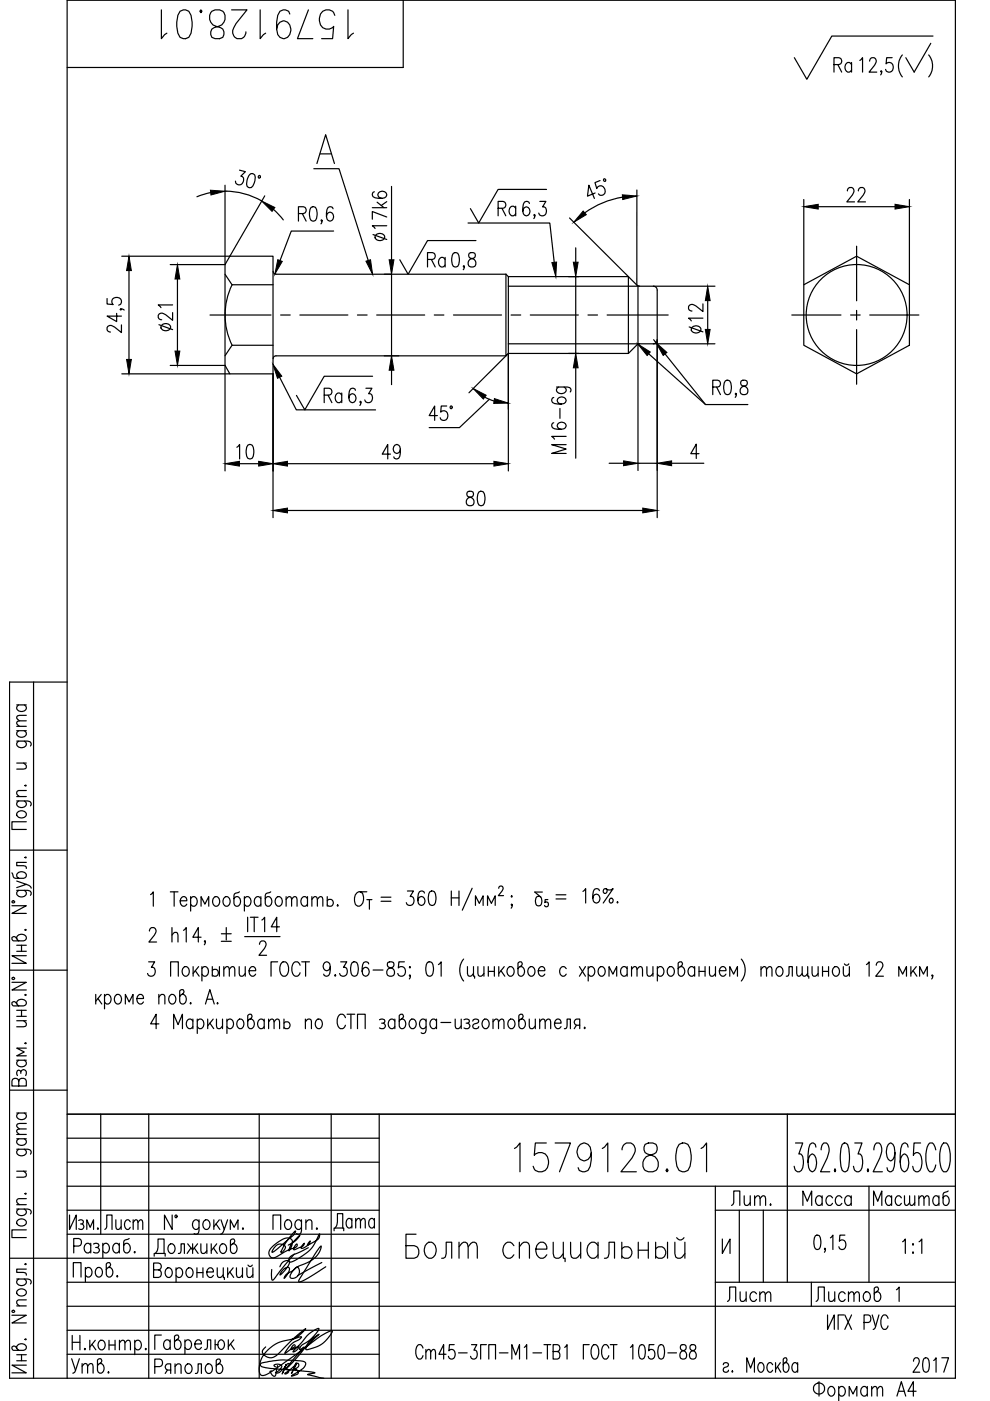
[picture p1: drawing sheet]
<svg xmlns="http://www.w3.org/2000/svg" width="210mm" height="297mm" viewBox="0 0 210 297" stroke-linecap="round" stroke-linejoin="round" font-family="sans-serif">
<defs><g id="words">
<g font-size="10.6">
<text x="32.8" y="9.5">1579128.01</text>
<text x="107.9" y="249.8">1579128.01</text>
</g>
<text font-size="10.1" x="84.7" y="268.8">Болт специальный</text>
<text font-size="8.4" x="189.4" y="17.6">( )</text>
<text font-size="7.1" x="69.5" y="262.1">Дата</text>
<g font-size="6.6">
<text x="175.7" y="16.6">Ra</text>
<text x="178.2" y="44.1">22</text>
<text x="82.9" y="52.2" transform="rotate(-90 82.9 52.2)">17k6</text>
<text x="89.3" y="57.9">Ra</text>
<text x="149.9" y="72" transform="rotate(-90 149.9 72)">12</text>
<text x="153.8" y="256.8">Лит.</text>
<text x="169" y="256.8">Масса</text>
<text x="184.1" y="256.8">Масштаб</text>
<text x="153.1" y="277.3">Лист</text>
<text x="171.8" y="277.3">Листов</text>
<text x="14.1" y="292.5">Утв.</text>
</g>
<g font-size="6.2">
<text x="104.4" y="46.9">Ra</text>
<text x="37.4" y="71.3" transform="rotate(-90 37.4 71.3)">21</text>
<text x="67.4" y="86.4">Ra</text>
<text x="49" y="98.4">10</text>
<text x="79.7" y="98.4">49</text>
<text x="97.7" y="108.3">80</text>
<text x="116.8" y="192.6">= 16%.</text>
<text x="21.2" y="261.8">Лист</text>
<text x="192.3" y="292.1">2017</text>
</g>
</g></defs>
<g fill="none" stroke="#000" stroke-width=".25">
<path d="M85.5 .1v14.2h-71.3M184.4 13l.2-.6 .7-.2a.95 .95 0 0 1 .1 1.6l-1.1 1.5h1.6M197.8 7.6h-21.4l-5.3 9.2-2.7-4.6M47.7 39.3v60.6M50.8 36.1l1.2 .3-.9 .9 .3 .1a.96 .96 0 0 1 0 1.5 .96 .96 0 0 1-1.4-.2l-.1-.3M53.1 36.8l.6 .1a1.47 1.47 0 0 1 .2 1.8l-.6 1.1-.6-.1a1.49 1.49 0 0 1-.2-1.8zM66.5 35.8h5.4l6.2 19.4M67.2 34.7l1.8-6.1 1.9 6.1M67.9 32.6h2.3M83 39.5v15.6M127.2 38.3l-1.1 .4 .4 1.3a.89 .89 0 0 1 1-.6 .89 .89 0 0 1 .8 .8 .84 .84 0 0 1-.3 1.1 .84 .84 0 0 1-1.1-.2M25.8 54.3h32.1v25"/>
<path d="M27.3 57.4v18.8M37.6 59.2v15.2M44.7 40.8l-2.9 .9M47.7 58.2l1.5 2.2M47.7 40.5a15.6 15.6 0 0 1 7.8 2.1M56.1 41.5l-8.4 14.6h-11.6M57.9 57.5a.61 .61 0 0 0 .6 .6h48.8M58 44.4l2.1 2.2M63.3 45.3h1a.74 .74 0 0 0 .6-.7 .74 .74 0 0 0-.6-.8h-1v3.1M64.1 45.3l.8 1.6M66 44l.5-.2a1.48 1.48 0 0 1 .7 1.8l-.3 1.1-.6 .2a1.49 1.49 0 0 1-.7-1.8zM68.3 46.7l-.1 .2-.1-.2 .1-.1a.64 .64 0 0 1-.1 .9"/>
<path d="M70.6 44.3a.65 .65 0 0 0-1-.3 2.85 2.85 0 0 0 0 2.7 .67 .67 0 0 0 1-.3 .87 .87 0 0 0 0-1 .87 .87 0 0 0-1-.3l-.4 .8M70.7 49h-8.9l-2.4 6.2M83 58.1v17.3M98.4 56.5l-.1 .1-.1-.1 .1-.2a.64 .64 0 0 1-.1 .9M99.2 47.3h17.4l.9 8.3M99.5 53.7a.69 .69 0 0 0 .2 1 .99 .99 0 0 1 1.2 .7 .99 .99 0 0 1-.6 1.2 .89 .89 0 0 1-1.1-.7 .89 .89 0 0 1 .8-1l.4-.2a.62 .62 0 0 0 .4-.6 .62 .62 0 0 0-.5-.5zM100.9 51h-10.3l-4.1 7.1-1.7-3M107.3 58.1v17.3l.5-.5M107.3 58.1l.5 .5M112.2 43.1l-.1-.3-.3-.1-.6 .1a2.85 2.85 0 0 0 0 2.8 .67 .67 0 0 0 1-.3 .87 .87 0 0 0 0-1 .87 .87 0 0 0-1-.3l-.4 .7M113.4 45.6l-.1 .2-.1-.2 .1-.1a.65 .65 0 0 1-.1 .8M114.5 42.7h1.2l-.7 1.2h.4a.96 .96 0 0 1 .4 1.4 .96 .96 0 0 1-1.5 .2l-.1-.3"/>
<path d="M115.9 40.2h-10.3l-4.1 7.1-1.8-3.1M120.5 58.6h2.2M120.8 46.2l14.2 14.2 .6 .3M122.1 52.5v3.1M122.1 58.6v16.3M126.2 40.9l-1.6 .7 .3-2.3 1.1 2.8M132 41.8a18.9 18.9 0 0 0-8 3.3M135 40.3v20.1M170.4 42.3v18.1M173.5 43.8h16.3M181.6 52.2v11.6M192.8 42.3v18.1"/>
<path d="M22.7 63.3v1.2l1.3 .1a.89 .89 0 0 1-.2-1.1 .89 .89 0 0 1 1.1-.4 .83 .83 0 0 1 .8 .7 .83 .83 0 0 1-.5 .9M24.7 66.4v1.8l-2-1.2h3M25.6 65.5l.1 .1-.1 .1-.1-.1a.64 .64 0 0 1 .8 .1M25.7 68.9v1.6l-1.4-1.2a.95 .95 0 0 0-1.6 .2l.1 .7 .6 .2M36.1 77.5h11.6l1 1.8h-22.9M44.5 66.8h13M48.7 79.3h9.2M49.2 60.4h8.7M49.2 60.4a14.5 14.5 0 0 0 0 12.8M57.9 73.2h-8.7l-1.5 2.2M57.9 79.3v30.5M57.9 76.1a.61 .61 0 0 1 .6-.7h48.8l-7.9 7.9"/>
<path d="M59.3 80l3.5 6.9h16.8M59.5 66.8h2M63.6 66.8h10.2M75.8 66.8h2M79 79.8h-10.3l-4.1 7.1-1.7-3.1M79.9 66.8h10.1M83 78.5v3.1M92.1 66.8h2M96.1 66.8h10.2M107.8 74.9v-16.3h25.4v16.3M107.8 60.7h43.8M107.8 72.9h43.8"/>
<path d="M107.8 74.9v25M108.4 66.8h2M112.4 66.8h10.2M120.5 74.9h2.2M122.1 78v19.2M124.7 66.8h2M128.7 66.8h13M135.3 60.6v39.2M135.6 72.9l-.6 .2-1.8 1.8h-25.4M137.5 75l12.1 10.8M138.5 60.7a.81 .81 0 0 1 .8 .8v48.3M138.6 72l.5 .7"/>
<path d="M139.3 72.1a.81 .81 0 0 1-.8 .8M141 75l8.6 10.8h9M167.9 66.8h10.4M170.4 60.4l11.2-6.1 11.2 6.1v12.8l-11.2 6.1-11.2-6.1zM180.3 66.8h2.1M181.6 65.8v2M181.6 69.9v11.6M184.4 66.8h10.4M60.9 98.3h43.8M76.5 85.2l-.1 .2-.1-.2 .1-.1a.65 .65 0 0 1-.1 .9M77.6 82.3h1.3l-.7 1.2h.3a.96 .96 0 0 1 .4 1.4 .96 .96 0 0 1-1.4 .2l-.2-.3M92.7 88.1h-1.7l1.2-2v3"/>
<path d="M94.7 86.1h-1.1l-.2 1.3a.89 .89 0 0 1 1.2-.2 .89 .89 0 0 1 .4 1.1 .84 .84 0 0 1-.7 .8 .84 .84 0 0 1-1-.5M102.8 84.2l2 .8M103.7 84.7l-6.3 6h-6.4M117.4 89.6l-.3 .1-.1 .4 .1 .6a2.85 2.85 0 0 0 2.8 0 .66 .66 0 0 0-.3-1.1 .87 .87 0 0 0-1.1 .1 .87 .87 0 0 0-.2 1l.7 .3M117.4 84.3l-.3 .1-.1 .3 .1 .6a2.85 2.85 0 0 0 2.8 0 .66 .66 0 0 0-.3-1 .87 .87 0 0 0-1.1 0 .87 .87 0 0 0-.2 1l.7 .4M118 82.1l2.8 .1 .3 .3-.2 .6M118.4 82.1a.68 .68 0 0 0-.4 .6 .68 .68 0 0 0 .4 .6 1.03 1.03 0 0 0 1.6-.8l-.4-.4M118.7 86.6v2.1M120 94.3h-3l3 .9-3 .9h3M120 92.5h-3l.6 .6M129.2 98.2h3M135.3 98.2h4"/>
<path d="M142.4 98.2h6.8M148.2 96.2h-1.7l1.1-2v3M151.1 82.1h1.1a.74 .74 0 0 0 .6-.8 .74 .74 0 0 0-.6-.7h-1.1v3.1M151.9 82.1l.8 1.6M153.8 80.8l.6-.2a1.49 1.49 0 0 1 .7 1.8l-.4 1.1-.6 .2a1.49 1.49 0 0 1-.7-1.8zM156.1 83.5l-.1 .2-.1-.2 .1-.1a.65 .65 0 0 1-.1 .9M157.2 80.8a.68 .68 0 0 0 .2 1 1.08 1.08 0 0 1 1 .5 1.08 1.08 0 0 1-.1 1.2 .9 .9 0 0 1-1.4-.3 .9 .9 0 0 1 .7-1.3l.5-.1a.62 .62 0 0 0 .4-.6 .62 .62 0 0 0-.5-.6zM60.9 108.2h75.4M3.5 157.1l2.8 .1 .3 .4-.1 .6M3.5 154.9h2.1M3.5 154h2.1M3.5 149.5h2.1"/>
<path d="M4 157.1l-.3 .3a.82 .82 0 0 0 .1 .9 .82 .82 0 0 0 .9 .2 .82 .82 0 0 0 .9-.9l-.5-.5M4 154.9l-.5 .5a1.02 1.02 0 0 0 1.1 .9 1.02 1.02 0 0 0 1-.9l-.5-.5M4 149.5a.68 .68 0 0 0-.5 .6 .68 .68 0 0 0 .5 .6 .93 .93 0 0 0 1.1 .1 .93 .93 0 0 0 .3-1.1l-.3-.2M5.6 152.8l-1.9 .1-.2 .5 .6 .6M5.6 151.7l-1.9 .1-.2 .4 .6 .6M7.1 144.6v147.6M14.2 144.6h-12.2v147.6h200.6v-292.1h-188.4v292.1M3.5 169.8l2.8 .1 .3 .4-.1 .6M3.5 168.9h2.1M3.5 161.8h2.1M3.7 172.3a1.08 1.08 0 0 1 1.1-.4 1.08 1.08 0 0 1 .8 .9 1.07 1.07 0 0 1-1.2 .6 1.07 1.07 0 0 1-.9-.9zM4 169.8l-.3 .2a.82 .82 0 0 0 .1 1 .82 .82 0 0 0 .9 .2 .82 .82 0 0 0 .9-.9l-.5-.5"/>
<path d="M5 161.8l.6 .6-.2 .5-1.9 .2M5.3 166.6l.1-.2 .2 .2-.2 .1zM5.6 174.2h-3.1v1.7h3.1M5.6 167.6l-1.9 .1-.2 .6 .6 .6M2 180.2h12.2M2.5 192h3.1l-3.1 1.7h3.1M2.5 185.1l.5 1 2 .1a.66 .66 0 0 0 .6-.6 .66 .66 0 0 0-.5-.7 1.02 1.02 0 0 0-1.6 .9l.5 .4M3.5 199a1.02 1.02 0 0 1 1.1-.9 1.02 1.02 0 0 1 1 .9l-.6 .5h-2.2l-.3-.4v-.3l.5-.2 .3 .1 .7 .8M3.5 188.8l2.8 .1 .3 .3-.1 .6M3.5 186.8l2.1 .7-2.1 .7M4 188.8l-.3 .2a.82 .82 0 0 0 .1 .9 .82 .82 0 0 0 .9 .3 .82 .82 0 0 0 .9-1l-.5-.4M5.3 197.2l.1-.2 .2 .2-.2 .1z"/>
<path d="M5.3 181.8l.1-.1 .2 .1-.2 .1zM5.6 187.5l.9 .5 .1 .3M5.6 182.8h-2.1v.7l1.9 .2 .2 .4M31.7 197.4l.2-.6 .7-.1a.95 .95 0 0 1 .1 1.6l-1.1 1.4h1.6M31.9 189.7l.6-.6v3M36.1 189.1h1.6M36.5 198.3l.5-.6 .6 .1 .1 1.9M36.5 196.7v3M36.9 189.1v3M38.2 191h1.4a.68 .68 0 0 0-.4-.9 .68 .68 0 0 0-.9 .4 1.02 1.02 0 0 0 .8 1.6l.5-.4M38.9 197.2l.6-.5v3M40.4 190.5a.68 .68 0 0 1 .7-.4 .68 .68 0 0 1 .6 .4 1.02 1.02 0 0 1-.8 1.6l-.5-.4"/>
<path d="M40.4 190.1v3.1M42.6 198.7h-1.7l1.1-2v3M42.6 192.1v-2l.8 1.6 .9-1.6v2M43.6 199.6l-.2 .1-.1-.1 .1-.2a.65 .65 0 0 1-.1 .9M45.4 190.3l.2-.2a1.02 1.02 0 0 1 1 1 1.02 1.02 0 0 1-1 1 1.2 1.2 0 0 1-.2-1.8zM46.9 198h2.1M46.9 199.6h2.1M47.6 190.3a.65 .65 0 0 1 1.1 .2 1.02 1.02 0 0 1-.8 1.6 1.19 1.19 0 0 1-.3-1.8zM48 196.7v2.6M50.8 189.1l-1.1 .4-.1 2.1a.66 .66 0 0 0 .6 .6 .66 .66 0 0 0 .7-.5 1.02 1.02 0 0 0-.8-1.6l-.5 .4M51.8 190.5a.68 .68 0 0 1 .7-.4 .68 .68 0 0 1 .6 .4 1.02 1.02 0 0 1-.8 1.6l-.5-.4M51.8 190.1v3.1"/>
<path d="M51.9 198.6h7.5M52.5 194.5v3M53.1 194.5h1.6M53.9 194.5v3M55.3 190.5a.68 .68 0 0 0-.6-.4 .68 .68 0 0 0-.7 .4 .93 .93 0 0 0 0 1.2 .93 .93 0 0 0 1.1 .3l.2-.3M55.3 190.1v2M55.5 195.1l.6-.6v3M57.4 189.1l-1 .4-.2 2.1a.66 .66 0 0 0 .6 .6 .66 .66 0 0 0 .7-.5 1.02 1.02 0 0 0-.8-1.6l-.5 .4M58.7 190.3a.65 .65 0 0 1 1 .2 1.02 1.02 0 0 1-.8 1.6 1.19 1.19 0 0 1-.2-1.8zM59.3 196.5h-1.8l1.2-2v3M60.7 190.7l.5-.6 .5 .2 .1 1.8M60.7 190.1v2"/>
<path d="M61.8 190.7l.6-.6 .5 .2 .1 1.8M65.2 190.5a.68 .68 0 0 0-.6-.4 .68 .68 0 0 0-.7 .4 .93 .93 0 0 0 0 1.2 .93 .93 0 0 0 1.1 .3l.2-.3M65.2 190.1v2M66.1 190.7l.6-.6 .5 .2 .1 1.8M66.1 190.1v2M67.3 190.7l.6-.6 .4 .2 .2 1.8M69.4 191a.74 .74 0 0 1 1.2 0 .74 .74 0 0 1-.4 1.1h-.5l-.3-.2M69.4 190.1v2M71.6 191.9l.1 .1-.1 .1-.1-.1zM76.4 189.1a1.83 1.83 0 0 1-.2 3h-.3a1.83 1.83 0 0 1 .1-3h1.8M77.8 190.7h1.1M78.3 190.7v2.1"/>
<path d="M80.8 190.2h2.1M80.8 191.1h2.1M86.4 188.9h1.3l-.7 1.2h.3a.96 .96 0 0 1 .4 1.4 .96 .96 0 0 1-1.4 .2l-.2-.3M90 189.3l-.1-.2-.4-.2-.6 .2a2.85 2.85 0 0 0 0 2.7 .67 .67 0 0 0 1.1-.3 .87 .87 0 0 0 0-1 .87 .87 0 0 0-1.1-.3l-.3 .8M91.2 189.1l.5-.2a1.49 1.49 0 0 1 .7 1.8l-.3 1.1-.6 .2a1.49 1.49 0 0 1-.7-1.8zM95.7 188.9v3.1M95.7 190.4h1.6M97.3 188.9v3.1M100.1 188.3l-2.1 4.7M100.8 192v-2.1l.8 1.6 .8-1.6v2.1M103.4 192v-2.1l.8 1.6 .8-1.6v2.1M105.7 188.3l.4-.4 .4 .1 .2 .2-.3 .7-.7 1h1.1"/>
<path d="M108.5 189.9l.1 .2-.1 .1-.1-.1zM108.6 191.8l-.1 .2-.1-.2 .1-.1a.65 .65 0 0 1-.1 .8M113.8 190.1a.67 .67 0 0 1 1 .3 1.7 1.7 0 0 1-.2 1.6 .67 .67 0 0 1-1-.3 1.71 1.71 0 0 1 .2-1.6zM115 189.1h-1.6l1.3 1.1M2 205.7h12.2M2.5 208.3h3.1l-3.1 1.6h3.1M3.5 212.8a1.02 1.02 0 0 1 1.1-.9 1.02 1.02 0 0 1 1 .9l-.6 .5h-2.2l-.3-.4v-.3l.5-.3 .2 .2 .8 .8M3.5 200.4h2.1M3.5 201.7h2.1M3.5 216.4h2.1M3.5 214.2h2.1M3.5 215.5h2.1"/>
<path d="M4.6 200.4v1.3M4.6 214.2v1.3M5 216.4l.6 .6-.2 .6-1.9 .1M5.3 210.9l.1-.1 .2 .1-.2 .2zM5.6 202.6h-3.1l3.1 1.6h-3.1M20.3 210.8v2.1M20.8 211.7l.8 1.2M21.5 210.8l-1.2 1.5M22.2 211.3l.4-.5a1.02 1.02 0 0 1 1 1.1 1.02 1.02 0 0 1-1 1l-.4-.5M22.2 210.8v3.1M24.6 211a.82 .82 0 0 1 .9 .1 .82 .82 0 0 1 .3 .9 .82 .82 0 0 1-1 .9 1.19 1.19 0 0 1-.2-1.9zM26.6 212.9v-2.1l.8 1.6 .8-1.6v2.1"/>
<path d="M29 211.7h1.4a.68 .68 0 0 0-.4-.8 .68 .68 0 0 0-.9 .4 1.02 1.02 0 0 0 .9 1.6l.4-.5M31.5 203.9h1.3l-.7 1.2h.3a.96 .96 0 0 1 .4 1.4 .96 .96 0 0 1-1.4 .2l-.1-.3M33.7 211.4l.6-.6 .5 .2 .2 1.9M33.7 210.8v2.1M33.7 217.1h-1.8l1.2-2.1v3.1M36.1 211a.82 .82 0 0 1 1 .1 .82 .82 0 0 1 .2 .9 .82 .82 0 0 1-.9 .9 1.19 1.19 0 0 1-.3-1.9zM36.2 207v-3.1h1.6v3.1M36.8 218.1v-3.1l1 2.2 .9-2.2v3.1M38.6 210.8a1.02 1.02 0 0 1 .9 1.1 1.02 1.02 0 0 1-.9 1l-.5-.6v-2.2l.3-.3h.4l.2 .5-.1 .2-.8 .8M39 205.1a.82 .82 0 0 1 .9 .1 .82 .82 0 0 1 .2 .9 .83 .83 0 0 1-.9 .9 1.19 1.19 0 0 1-.2-1.9zM40.4 212.6l.1 .1-.1 .2-.1-.2zM40.9 216.5a.68 .68 0 0 0-.6-.5 .68 .68 0 0 0-.7 .5 1.02 1.02 0 0 0 .8 1.6l.5-.4"/>
<path d="M40.9 216.1v2M40.9 204.9v2.1M41.4 205.8l.8 1.2M41.8 216.5a.68 .68 0 0 1 .7-.5 .68 .68 0 0 1 .6 .5 1.02 1.02 0 0 1-.8 1.6l-.5-.4M41.8 216.1v3M42.1 204.9l-1.2 1.5M42.8 205.4l.5-.5a1.02 1.02 0 0 1 .9 1.1 1.02 1.02 0 0 1-.9 1l-.5-.5M42.8 204.9v3.1M43.6 212.9l.9-3.1 .9 3.1M43.9 211.9h1.2M44 216.1v2M44.5 216.9l.8 1.2"/>
<path d="M45 205.8a.75 .75 0 0 1 1.2 0 .75 .75 0 0 1-.4 1.2h-.4l-.4-.3M45 204.9v2.1M45.2 216.1l-1.2 1.4M45.9 216.1l.1 1.8 .6 .2 .6-.6M46.1 212.6l.1 .1-.1 .2-.1-.2zM46.5 204.9v2.1M47.2 216.1v2M47.5 205.5l.5-.6 .5 .2 .1 1.9M47.5 204.9v2.1M48.1 216.5a.68 .68 0 0 1 .7-.5 .68 .68 0 0 1 .6 .5 1.02 1.02 0 0 1-.8 1.6l-.5-.4M48.1 216.1v3M48.6 205.5l.6-.6 .5 .2 .1 1.9"/>
<path d="M50.6 216.2a.64 .64 0 0 1 1 .3 1.02 1.02 0 0 1-.8 1.6 1.2 1.2 0 0 1-.2-1.9zM50.7 204.9l.1 1.9 .6 .2 .6-.6M52 204.9v2.1M52.8 205.8h1.4a.68 .68 0 0 0-.4-.8 .68 .68 0 0 0-.9 .4 1.02 1.02 0 0 0 .8 1.6l.5-.5M53 216.1a1.02 1.02 0 0 1 .9 1 1.02 1.02 0 0 1-.9 1l-.5-.6v-2.2l.4-.3h.3l.3 .5-.2 .3-.8 .7M55 200.2l.3-.6 .7-.1a.96 .96 0 0 1 .1 1.6l-1.2 1.4h1.6M56 216.5a.68 .68 0 0 0-.6-.5 .68 .68 0 0 0-.7 .5 1.02 1.02 0 0 0 .9 1.6l.4-.4M56 216.1v2M56.9 216.6l.6-.5 .5 .1 .1 1.9M56.9 216.1v2M58.1 216.6l.6-.5 .5 .1 .1 1.9M58.9 203.9h-1.4v3.1"/>
<path d="M59.8 204.1l.2-.2a1.34 1.34 0 0 1 1.2 1.9 .95 .95 0 0 1-.4 1 .95 .95 0 0 1-1 0 2.17 2.17 0 0 1 0-2.7zM60.2 216.9a.75 .75 0 0 1 1.2 .1 .75 .75 0 0 1-.4 1.1h-.4l-.4-.3M60.2 216.1v2M63.6 204.6a.82 .82 0 0 0-.8-.7 .82 .82 0 0 0-.8 .7 1.93 1.93 0 0 0 .6 2.4 .87 .87 0 0 0 1-.8M64 203.9h1.6M64.7 216.6l.6-.5 .6 .1 .1 1.9M64.7 216.1v2M64.8 203.9v3.1M67.2 216.2a.64 .64 0 0 1 1 .3 1.02 1.02 0 0 1-.8 1.6 1.2 1.2 0 0 1-.2-1.9zM70 204.9a.82 .82 0 0 1-.8 .9 .97 .97 0 0 1-.7-1 .97 .97 0 0 1 .8-.9l.4 .2a2.59 2.59 0 0 1 0 2.7l-.6 .2-.4-.2-.1-.3M71.1 206.7l.1 .1-.1 .2-.1-.2zM72.2 203.9h1.3l-.7 1.2h.4a.96 .96 0 0 1 .4 1.4 .96 .96 0 0 1-1.5 .2l-.1-.3"/>
<path d="M73.2 215.8a.82 .82 0 0 0-.8-.8 .82 .82 0 0 0-.8 .8 1.93 1.93 0 0 0 .6 2.3 .87 .87 0 0 0 1-.7M73.6 215h1.6M74.4 215v3.1M74.7 204.1l.6-.2a1.48 1.48 0 0 1 .7 1.8l-.4 1.1-.6 .2a1.49 1.49 0 0 1-.7-1.8zM75.8 218.1v-3.1h1.6v3.1M78.2 204.4a.65 .65 0 0 0-1.1-.3 2.92 2.92 0 0 0 0 2.7 .67 .67 0 0 0 1.1-.3 .87 .87 0 0 0-.1-1 .87 .87 0 0 0-1-.3l-.3 .8M79.1 205.7h2.1M80.5 216.2a.74 .74 0 0 1 1.1 .3l-.3 .4h-.4M81.3 216.9a.6 .6 0 0 1 .4 .6 .6 .6 0 0 1-.4 .6l-.8-.2M82.2 204.1a.69 .69 0 0 0 .3 1 .99 .99 0 0 1 1.1 .7 .99 .99 0 0 1-.5 1.2 .89 .89 0 0 1-1.1-.7 .89 .89 0 0 1 .7-1.1l.5-.1a.62 .62 0 0 0 .3-.6 .62 .62 0 0 0-.4-.6zM83.7 216.5a.68 .68 0 0 0-.6-.5 .68 .68 0 0 0-.7 .5 1.02 1.02 0 0 0 .8 1.6l.5-.4M83.7 216.1v2"/>
<path d="M85.1 216.1a1.02 1.02 0 0 1 .9 1 1.02 1.02 0 0 1-.9 1l-.5-.6v-2.2l.4-.3h.3l.3 .5-.2 .3-.8 .7M85.7 203.9h-1.1l-.1 1.3a.89 .89 0 0 1 1.1-.1 .89 .89 0 0 1 .4 1 .83 .83 0 0 1-.7 .9 .83 .83 0 0 1-1-.6M86.9 204.9l.1 .2-.1 .1-.1-.1zM87 206.8l-.1 .2-.1-.2 .1-.1a.64 .64 0 0 1-.1 .9M87.1 216.2a.65 .65 0 0 1 1 .3 1.02 1.02 0 0 1-.8 1.6 1.2 1.2 0 0 1-.2-1.9zM90.3 216.5a.68 .68 0 0 0-.6-.5 .68 .68 0 0 0-.6 .5 1.02 1.02 0 0 0 .8 1.6l.4-.4M90.3 216.1l-.1 2.7-.3 .3-.6-.1M90.6 204.1l.6-.2a1.48 1.48 0 0 1 .7 1.8l-.3 1.1-.6 .2a1.49 1.49 0 0 1-.7-1.8zM92.6 216.5a.68 .68 0 0 0-.7-.5 .68 .68 0 0 0-.6 .5 1.02 1.02 0 0 0 .8 1.6l.5-.4M92.6 216.1v2M93 204.5l.5-.6v3.1M93.5 216.8h2.1"/>
<path d="M96.5 216.1l.1 1.8 .6 .2 .6-.6M97.8 216.1v2M98.3 203.3a3.7 3.7 0 0 0 0 4.7M98.4 216.2a.74 .74 0 0 1 1.1 .3l-.3 .4h-.4M99.1 204.9l.1 1.9 .6 .2 .6-.6M99.2 216.9a.6 .6 0 0 1 .5 .6 .6 .6 0 0 1-.5 .6l-.8-.2M100.2 216.5a.67 .67 0 0 1 .7-.5 .67 .67 0 0 1 .6 .5l-.3 .4-.6 .2a.56 .56 0 0 0-.2 .8 .72 .72 0 0 0 1.1-.2M100.4 204.9v2.1h.2v.4M101.3 204.9l.1 1.9 .6 .2 .6-.6M102.6 216.2a.65 .65 0 0 1 1 .3 1.02 1.02 0 0 1-.8 1.6 1.2 1.2 0 0 1-.2-1.9zM102.6 204.9v2.1M103.5 206h1.3"/>
<path d="M103.5 204.9v2.1M104.5 216.6l.6-.5 .5 .1 .1 1.9M104.5 216.1v2M104.8 204.9v2.1M105.7 216.6l.6-.5 .4 .1 .2 1.9M105.7 204.9v2.1M106.2 205.8l.8 1.2M106.9 204.9l-1.2 1.5M107.8 205.1a.82 .82 0 0 1 1 .1 .82 .82 0 0 1 .2 .9 .83 .83 0 0 1-.9 .9 1.19 1.19 0 0 1-.3-1.9zM108 216.2a.65 .65 0 0 1 1.1 .3 1.02 1.02 0 0 1-.8 1.6 1.2 1.2 0 0 1-.3-1.9zM110.3 204.9a1.02 1.02 0 0 1 .9 1.1 1.02 1.02 0 0 1-.9 1l-.5-.6v-2.2l.4-.3h.3l.2 .5-.1 .2-.8 .8M110.5 216.1a1.02 1.02 0 0 1 .9 1 1.02 1.02 0 0 1-.9 1l-.5-.6v-2.2l.4-.3h.3l.2 .5-.1 .3-.8 .7"/>
<path d="M112.2 216.1l.1 1.8 .6 .2 .6-.6M112.3 205.1a.82 .82 0 0 1 .9 .1 .82 .82 0 0 1 .2 .9 .83 .83 0 0 1-.9 .9 1.19 1.19 0 0 1-.2-1.9zM113.5 216.1v2M114.1 205.8h1.4a.68 .68 0 0 0-.4-.8 .68 .68 0 0 0-.9 .4 1.02 1.02 0 0 0 .9 1.6l.4-.5M114.4 216.6l.6-.5 .5 .1 .1 1.9M114.4 216.1v2M115.6 216.6l.6-.5 .4 .1 .2 1.9M117.6 216.9h1.4a.67 .67 0 0 0-.5-.8 .67 .67 0 0 0-.8 .4 1.02 1.02 0 0 0 .8 1.6l.5-.4M119.7 218.1l.4-.2 .1-1.8h.7v2M120.1 205.4a.68 .68 0 0 0-.7-.5 .68 .68 0 0 0-.6 .5 1.02 1.02 0 0 0 .8 1.6l.5-.5M122.2 217.4l-.4 .7M122.9 204.9l1.2 2.1"/>
<path d="M122.9 217.4l-.9-.2a.68 .68 0 0 1 .2-1.1h.7v2M124 217.8l.1 .1-.1 .2-.2-.2zM124.1 204.9l-1.2 2.1M124.7 205.4a.68 .68 0 0 1 .7-.5 .68 .68 0 0 1 .6 .5 1.02 1.02 0 0 1-.8 1.6l-.5-.5M124.7 204.9v3.1M127.1 205.1a.82 .82 0 0 1 1 .1 .82 .82 0 0 1 .2 .9 .83 .83 0 0 1-.9 .9 1.21 1.21 0 0 1-.3-1.9zM129.1 207v-2.1l.8 1.6 .9-1.6v2.1M133 205.4a.68 .68 0 0 0-.7-.5 .68 .68 0 0 0-.6 .5 .92 .92 0 0 0-.1 1.1 .92 .92 0 0 0 1.1 .3l.3-.3M133 204.9v2.1M133.9 205.5l.6-.6 .4 .2 .2 1.9M133.9 204.9v2.1M135.1 205.5l.5-.6 .5 .2 .1 1.9"/>
<path d="M137.2 204.9l.1 1.9 .6 .2 .5-.6M138.4 204.9v2.1M139.4 205.4a.68 .68 0 0 1 .6-.5 .68 .68 0 0 1 .7 .5 1.02 1.02 0 0 1-.9 1.6l-.4-.5M139.4 204.9v3.1M141.8 205.1a.82 .82 0 0 1 1 .1 .82 .82 0 0 1 .2 .9 .83 .83 0 0 1-1 .9 1.19 1.19 0 0 1-.2-1.9zM144.3 204.9a1.02 1.02 0 0 1 .9 1.1 1.02 1.02 0 0 1-.9 1l-.5-.6v-2.2l.3-.3h.4l.2 .5-.1 .2-.8 .8M147.3 205.4a.68 .68 0 0 0-.7-.5 .68 .68 0 0 0-.6 .5 .92 .92 0 0 0-.1 1.1 .92 .92 0 0 0 1.1 .3l.3-.3M147.3 204.9v2.1M148.2 206h1.3M148.2 204.9v2.1M149.5 204.9v2.1M150.4 204.9l.1 1.9 .6 .2 .6-.6"/>
<path d="M151.7 204.9v2.1M152.5 205.8h1.4a.68 .68 0 0 0-.4-.8 .68 .68 0 0 0-.9 .4 1.02 1.02 0 0 0 .8 1.6l.5-.5M154.7 207v-2.1l.8 1.6 .9-1.6v2.1M157.2 203.3a3.7 3.7 0 0 1 0 4.7M161.4 205.5l.5-.6 .5 .2 .1 1.9M161.4 204.9v2.1M162.5 205.5l.6-.6 .5 .2 .1 1.9M164.8 205.1a.82 .82 0 0 1 1 .1 .82 .82 0 0 1 .2 .9 .83 .83 0 0 1-.9 .9 1.19 1.19 0 0 1-.3-1.9zM166.7 207l.5-.2 .1-1.9h.7v2.1M168.9 204.9l.1 1.9 .5 .2 .6-.6M170.1 204.9l.1 1.9 .5 .2 .5-.6M171.2 204.9v2.1h.3v.4"/>
<path d="M172.2 204.9l.1 1.9 .6 .2 .6-.6M173.5 204.9v2.1M174.4 206h1.3M174.4 204.9v2.1M175.7 204.9v2.1M176.8 205.1l.3-.2a1.02 1.02 0 0 1 .9 1.1 1.02 1.02 0 0 1-.9 1 1.2 1.2 0 0 1-.3-1.9zM178.8 204.9l.1 1.9 .6 .2 .6-.6M179 204.4a.51 .51 0 0 0 .5 .3 .51 .51 0 0 0 .5-.3M180.1 204.9v2.1M183.7 204.5l.6-.6v3.1M185.8 204.6l.2-.5 .7-.2a.95 .95 0 0 1 .1 1.6l-1.1 1.5h1.6M190.6 207v-2.1l.8 1.6 .8-1.6v2.1"/>
<path d="M193.1 204.9v2.1M193.6 205.8l.8 1.2M194.3 204.9l-1.2 1.5M195 207v-2.1l.8 1.6 .8-1.6v2.1M197.8 206.8l-.1 .2-.2-.2 .2-.1a.64 .64 0 0 1-.2 .9M2 231.1h12.2M3.5 236h2.1M3.5 224.8h2.1M4 236a.68 .68 0 0 0-.5 .6 .68 .68 0 0 0 .5 .7 .93 .93 0 0 0 1.1 0 .93 .93 0 0 0 .3-1.1l-.3-.2M4 229.2a.74 .74 0 0 0-.7-.6 .74 .74 0 0 0-.8 .6v1.1h3.1v-1.1a.83 .83 0 0 0-.8-.6 .83 .83 0 0 0-.8 .6v1.1M4 224.8a.68 .68 0 0 0-.5 .6 .68 .68 0 0 0 .5 .7 .93 .93 0 0 0 1.1 0 .93 .93 0 0 0 .3-1.1l-.3-.2M4.4 227.2a.6 .6 0 0 1 .6-.4 .6 .6 0 0 1 .6 .4l-.2 .8"/>
<path d="M4.4 227.6l-.1-.6-.3-.1a.73 .73 0 0 0-.3 1.1M5.3 221.2l.1-.1 .2 .1-.2 .1zM5.6 239.4l-1.9 .1-.2 .4 .6 .6M5.6 238.2l-1.9 .1-.2 .5 .6 .6M5.6 222.2h-2.1l1.6 .8-1.6 .9h2.1M14.2 236.2h188.4M21.4 236.2v25.5M31.5 236.2v56M55 236.2v56M70.2 236.2v56M80.4 236.2v56M166.9 236.2v35.7"/>
<path d="M3.5 256.3l2.8 .2 .3 .3-.1 .6M3.5 243.7l2.8 .1 .3 .3-.1 .6M3.5 255.4h2.1M3.5 248.3h2.1M3.5 241.4h2.1M3.5 240.5h2.1M3.7 258.8a1.08 1.08 0 0 1 1.1-.3 1.08 1.08 0 0 1 .8 .9 1.07 1.07 0 0 1-1.2 .5 1.07 1.07 0 0 1-.9-.9zM4 256.3l-.5 .5a1.02 1.02 0 0 0 1.1 .9 1.02 1.02 0 0 0 1-.9l-.5-.5M4 243.7l-.3 .2a.82 .82 0 0 0 .1 .9 .82 .82 0 0 0 .9 .3 .82 .82 0 0 0 .9-1l-.5-.4M4 241.4a.68 .68 0 0 0-.5 .7 .68 .68 0 0 0 .5 .6 .93 .93 0 0 0 1.1 .1 .93 .93 0 0 0 .3-1.1l-.3-.3M5 248.3l.6 .6-.2 .6-1.9 .1M5.3 253.1l.1-.1 .2 .1-.2 .1z"/>
<path d="M5.6 254.1l-1.9 .2-.2 .5 .6 .6M14.2 251.5h188.4M14.2 256.6h66.2M14.2 241.3h66.2M14.2 246.4h66.2M14.7 257.6v3.1l1.5-3.1v3.1M16.7 258.8a.6 .6 0 0 1 1 .3l-.3 .4h-.3M17.4 259.5a.62 .62 0 0 1 .4 .6 .62 .62 0 0 1-.4 .6l-.7-.2M36.5 257.6v3.1l-1.6-3.1v3.1M42.2 259.1l-.5-.5a1.03 1.03 0 0 0-.9 1 1.03 1.03 0 0 0 .9 1.1l.5-.5M42.2 258.6l-.1 2.8-.4 .3-.5-.2M43.4 258.8a.65 .65 0 0 1 1 .3 1.03 1.03 0 0 1-.8 1.6 1.2 1.2 0 0 1-.2-1.9z"/>
<path d="M45.3 258.6v2.1M45.8 259.5l.8 1.2M46.5 258.6l-1.2 1.5M46.9 258.6l.7 2.1 .6-2.1M60.7 258.8a.65 .65 0 0 1 1 .3 1.03 1.03 0 0 1-.8 1.6 1.2 1.2 0 0 1-.2-1.9zM63.9 259.1l-.2-.3a.65 .65 0 0 0-1.1 .3 1.03 1.03 0 0 0 .9 1.6l.4-.5M63.9 258.6l-.1 2.8-.3 .3-.6-.2M64.9 259.2l.5-.6 .6 .2 .1 1.9M64.9 258.6v2.1M151.7 256.6h50.9M151.7 251.5v40.7M156.7 256.6v15.3"/>
<path d="M161.8 256.6v15.3M168.7 242.3h1.5l-.8 2.4h.4a3.2 3.2 0 0 1 .1 3.5l-.4 .2h-.4l-.4-.2-.3-.9M173 243.2l-.1-.6-.5-.3h-.2l-.5 .3a9 9 0 0 0 0 5.6l.6 .2a2.38 2.38 0 0 0 .7-2.9l-.3-.5-.5-.3-.5 .3-.4 1.4M174.1 243.8a1.72 1.72 0 0 1 .6-1.5h.5a2.04 2.04 0 0 1 .4 2.4l-1.6 3.7h1.9M177 247.9l.2 .3-.2 .2-.1-.2zM178.6 242.6l.4-.3h.3l.4 .3a9.2 9.2 0 0 1 0 5.6l-.4 .2-.7-.2a9.2 9.2 0 0 1 0-5.6zM181.2 242.3h1.6l-.9 2.4h.5a3.3 3.3 0 0 1 .1 3.5l-.4 .2h-.4l-.5-.2-.2-.9M184 247.9l.2 .3-.2 .2-.1-.2zM184.2 251.5v20.4M185.3 243.8a1.75 1.75 0 0 1 .5-1.5h.6a2.01 2.01 0 0 1 .4 2.4l-1.7 3.7h2M189.7 244.4l-.1 .8-.3 .6-.5 .3a2.4 2.4 0 0 1-.7-2.9l.3-.6 .4-.3 .5 .3a8.1 8.1 0 0 1 0 5.6l-.4 .2h-.3l-.4-.2-.1-.6M192.5 243.2l-.1-.6-.4-.3h-.3l-.4 .3a10.7 10.7 0 0 0-.3 5l.3 .6 .5 .2a2.38 2.38 0 0 0 .7-2.9l-.2-.5-.6-.3-.4 .3-.3 .5-.1 .9"/>
<path d="M195.2 242.3h-1.4l-.1 2.7 .1-.3 .4-.3h.4a2.27 2.27 0 0 1 .9 2.3l-.4 1.5-.5 .2h-.4l-.4-.2-.3-.9M198.4 243.8l-.4-1.2-.3-.3a1.24 1.24 0 0 0-1.3 1.5 5.4 5.4 0 0 0 .7 4.6h.6l.3-.2 .4-1.2M200.1 242.3h.5a5.7 5.7 0 0 1 0 6.1 1.22 1.22 0 0 1-1.2-1.4 5.5 5.5 0 0 1 .7-4.7zM2 266.8h78.4M2.5 278.9h3.1l-3.1 1.6h3.1M3.5 271.2l2.8 .1 .3 .3-.1 .6M3.5 276.9h2.1M3.7 273.6a1.08 1.08 0 0 1 1.1-.3 1.08 1.08 0 0 1 .8 .9 1.07 1.07 0 0 1-1.2 .6 1.07 1.07 0 0 1-.9-.9zM4 271.2l-.3 .2a.82 .82 0 0 0 .1 1 .82 .82 0 0 0 .9 .2 .82 .82 0 0 0 .9-1l-.5-.4M5.3 268l.1-.1 .2 .1-.2 .1zM5.6 260.8h-3.1v1.6h3.1M5.6 275.6l-1.9 .1-.2 .6 .6 .6"/>
<path d="M5.6 269.1h-2.1v.7l1.9 .1 .2 .5M14.2 277h188.4M14.2 261.7h66.2M14.2 271.9h66.2M15.5 270.8v-3.1h1.7v3.1M15.6 264.2h1.1a.83 .83 0 0 0 .6-.8 .83 .83 0 0 0-.6-.8h-1.1v3M18.1 269.2a.68 .68 0 0 1 .6-.5 .68 .68 0 0 1 .7 .5 1.02 1.02 0 0 1-.8 1.6l-.5-.5M18.1 268.7v3.1M18.4 260.7v-2.1l.7 1.6 .7-1.6v2.1M19.2 264.1l-.4-.5a1.02 1.02 0 0 0-1 1 1.02 1.02 0 0 0 1 1l.4-.4M19.2 263.6v2M19.8 263.8a.73 .73 0 0 1 1.2 .3l-.4 .4h-.3"/>
<path d="M20.6 268.9a.65 .65 0 0 1 1 .3 1.02 1.02 0 0 1-.8 1.6 1.2 1.2 0 0 1-.2-1.9zM20.6 264.5a.6 .6 0 0 1 .5 .6 .6 .6 0 0 1-.5 .5l-.8-.1M21.8 264.1l.5-.5a1.02 1.02 0 0 1 .9 1 1.02 1.02 0 0 1-.9 1l-.5-.4M21.8 263.6v3.1M23 268.7a1.02 1.02 0 0 1 .9 1 1.02 1.02 0 0 1-.9 1.1l-.5-.6v-2.2l.4-.3h.3l.3 .4-.2 .3-.8 .8M24.9 270.5l.1 .1-.1 .2-.2-.2zM25.3 264.1l-.5-.5a1.02 1.02 0 0 0-.9 1 1.02 1.02 0 0 0 .9 1l.5-.4M25.3 263.6v2M27.4 262.6l-1.1 .4-.1 2.1a.66 .66 0 0 0 .6 .6 .66 .66 0 0 0 .7-.5 1.03 1.03 0 0 0-.8-1.6l-.5 .5M28.6 265.4l.1 .1-.1 .1-.2-.1zM32.6 269.2h1a.83 .83 0 0 1 .6 .8 .83 .83 0 0 1-.6 .8h-1v-3h1a.74 .74 0 0 1 .6 .7 .74 .74 0 0 1-.6 .7M32.7 266.3v-.5h2.3v.5"/>
<path d="M32.9 265.8a3.1 3.1 0 0 0 .6-3.1h1.3v3.1M35.4 269a.65 .65 0 0 1 1 .2 1.03 1.03 0 0 1-.8 1.6 1.2 1.2 0 0 1-.2-1.8zM36 263.9a.65 .65 0 0 1 1 .2 1.03 1.03 0 0 1-.8 1.7 1.2 1.2 0 0 1-.2-1.9zM37.3 269.2a.68 .68 0 0 1 .7-.4 .68 .68 0 0 1 .6 .4 1.03 1.03 0 0 1-.8 1.6l-.5-.4M37.3 268.8v3.1M37.8 265.8l.5-.2 .1-1.9h.7v2.1M39.8 269a.65 .65 0 0 1 1 .2 1.03 1.03 0 0 1-.8 1.6 1.2 1.2 0 0 1-.2-1.8zM39.8 263.7l1 1.3 1.1-1.3M40.5 264.6l-.8 1.2M40.8 263.7v2.1M41.2 264.6l.8 1.2M41.8 269.8h1.2"/>
<path d="M41.8 268.8v2M42.6 263.7l.1 1.9 .6 .2 .6-.6M43 268.8v2M43.8 269.7h1.4a.68 .68 0 0 0-.4-.9 .68 .68 0 0 0-.8 .4 1.03 1.03 0 0 0 .8 1.6l.4-.4M43.9 263.7v2.1M44.8 263.7v2.1M45.3 264.6l.8 1.2M46 263.7l-1.2 1.5M46.1 268.8l.1 1.9 .6 .1 .5-.5M46.9 263.9a.65 .65 0 0 1 1 .2 1.03 1.03 0 0 1-.8 1.7 1.2 1.2 0 0 1-.2-1.9zM47.3 268.8v2h.3v.5M47.6 260.7l-.3 .5-.6 .5"/>
<path d="M48.3 268.8v2M48.7 269.7l.9 1.1M48.8 260.7v-2.1l.8 1.6 .9-1.6v2.1M49.3 263.7a1.02 1.02 0 0 1 1 1 1.02 1.02 0 0 1-1 1.1l-.4-.6v-2.2l.3-.3h.4l.2 .4-.1 .3-.8 .7M49.4 268.8l-1.1 1.5M50.1 268.8l.1 1.9 .6 .1 .6-.5M51.4 268.8v2M51.5 260.4l.1 .1-.1 .2-.1-.2zM52.3 268.8l.2 1.9 .5 .1 .6-.5M52.6 268.2a.5 .5 0 0 0 .4 .3 .5 .5 0 0 0 .5-.3M53.6 268.8v2M57.9 260.7v-3.1h1.6v3.1"/>
<path d="M58.5 264.1a1.23 1.23 0 0 1 2 .4l-.2 .5a.7 .7 0 0 1-.7 .6 11 11 0 0 1 3.1-4.6l-.5 .9-3.3 2.8-1.2 .8 .1-.5zM59.3 268.6a1.53 1.53 0 0 1 2.1-1.2 4.5 4.5 0 0 1-2 2.9 1.82 1.82 0 0 1 1.9-1.5 2.85 2.85 0 0 1-1.1 2.2l.5-.8 1.3-.7 .5-.6a.46 .46 0 0 1 .6-.2 .46 .46 0 0 1 .3 .5 1.36 1.36 0 0 1-.4 1.5 1.36 1.36 0 0 1-1.5 .1 3.2 3.2 0 0 1 2.1-2.5 5.9 5.9 0 0 0 4.5-3.8v-.3l-1.5 2-3 4.9-.3 .5 .1 .2a9.2 9.2 0 0 0 3.7-1.9l2-1.3M61.1 264a4.7 4.7 0 0 0 2.5-2.1l-.2 .2a5.2 5.2 0 0 0-2.1 3.1 2.52 2.52 0 0 0 .7-2.1v-.1a1.4 1.4 0 0 0-2.2-.2l-2.1 1.6a1.25 1.25 0 0 0-.7 1.2 1.25 1.25 0 0 0 .8 1.1 5.6 5.6 0 0 0 2.6-1.3l2.3-1 .3-.3v-.3l-.4 .3-.3 .6a.2 .2 0 0 0 0 .3 .2 .2 0 0 0 .3-.1l.9-.4a1.03 1.03 0 0 0 1-.9l-.2 .2a.59 .59 0 0 0-.4 .9 2.28 2.28 0 0 0 1.9-1.6l-.6 .9 1.3-.7a1.46 1.46 0 0 0 1.2-1.7 9.3 9.3 0 0 1-6.3 6l-.2-.3a1.5 1.5 0 0 1 1.3-1.4l2.9-1.4M62.4 265.9l-4.6 5.5-.2-.4v-1.8M68.2 267.7l-5.1 2.8M151.7 271.9h50.9M153.2 262.7v3.1l1.6-3.1v3.1M172.9 262l.5-.1a1.54 1.54 0 0 1 .6 1.7l-.3 1.2-.5 .1a1.54 1.54 0 0 1-.6-1.7zM175 264.8l-.1 .1-.1-.1 .1-.2 .1 .2-.2 .7M175.5 278.8v3.1l1.4-3.1v3.1M176.1 262.5l.5-.6v3M178.9 278.8h-1.2v3.1"/>
<path d="M179.1 278.8l1.5 3.1M179.1 261.9h-1l-.1 1.3a.77 .77 0 0 1 .9-.3 .77 .77 0 0 1 .4 .9 .83 .83 0 0 1-.3 1 .83 .83 0 0 1-1-.2l-.1-.3M180.6 278.8l-1.5 3.1M184.9 278.8l.7 2.5M186.4 278.8l-.9 2.8-.4 .3M188.3 279.5l-.1-.3a.7 .7 0 0 0-.8-.4 2.16 2.16 0 0 0 0 3.1 .78 .78 0 0 0 .9-.8M190.1 273.5l.5-.6v3M191.4 263.3l.5-.6v3.1M193.6 263.7l.1 .2-.1 .1-.1-.1zM193.6 265.5l.1 .1-.1 .2-.1-.2zM194.9 263.3l.5-.6v3.1M3.5 285.8a1.02 1.02 0 0 1 1.1-.9 1.02 1.02 0 0 1 1 .9l-.6 .5h-2.2l-.3-.4v-.3l.5-.2 .3 .1 .7 .8"/>
<path d="M3.5 287.2h2.1M3.5 288.5h2.1M4.6 287.2v1.3M5.3 284l.1-.1 .2 .1-.2 .1zM5.6 289.4h-3.1l3.1 1.7h-3.1M14.2 282h66.2M14.2 287.1h66.2M15.3 283.1v3.1M15.3 284.6h1.6M16.9 283.1v3.1M19 284.2v2M20.2 284.2l-1.2 1.4"/>
<path d="M21.1 284.3a.65 .65 0 0 1 1.1 .3 1.02 1.02 0 0 1-.8 1.6 1.2 1.2 0 0 1-.3-1.9zM23.1 284.2v2M24.4 284.2v2M25.3 284.7l.6-.5 .5 .1 .1 1.9M25.3 284.2v2M26.5 284.7l.6-.5 .4 .1 .2 1.9M28.6 284.6a.68 .68 0 0 1 .6-.5 .68 .68 0 0 1 .7 .5 1.02 1.02 0 0 1-.9 1.6l-.4-.4M28.6 284.2v3M30.9 285.9l.1 .1-.1 .2-.1-.2zM32.8 289.7h1.1a.83 .83 0 0 0 .6-.8 .83 .83 0 0 0-.6-.8h-1.1v3.1M34.2 283.1h-1.4v3M35.5 290.5l-.5 .7"/>
<path d="M36.1 284.5a.68 .68 0 0 0-.7-.4 .68 .68 0 0 0-.6 .4 .93 .93 0 0 0 0 1.1 .93 .93 0 0 0 1 .4l.3-.3M36.1 284.1v2M36.2 290.5h-.7l-.2-.2a.68 .68 0 0 1 .2-1.1h.7v2M37.1 289.7l.6-.5 .6 .1 .1 1.9M37.1 289.2v2M37.5 284.1a1.02 1.02 0 0 1 .9 1 1.02 1.02 0 0 1-.9 1l-.5-.6v-2.2l.3-.2h.4l.2 .4-.1 .3-.8 .7M39.2 284.5a.68 .68 0 0 1 .7-.4 .68 .68 0 0 1 .6 .4 1.02 1.02 0 0 1-.8 1.6l-.5-.4M39.2 284.1v3M39.6 289.3a.82 .82 0 0 1 .9 .1 .82 .82 0 0 1 .2 .9 .82 .82 0 0 1-.9 .9 1.19 1.19 0 0 1-.2-1.9zM41.3 284.9h1.4a.68 .68 0 0 0-.4-.8 .68 .68 0 0 0-.9 .4 1.02 1.02 0 0 0 .8 1.6l.5-.4M41.4 291.2l.5-.1 .1-1.9h.7v2M43.4 286.1l.5-.1 .1-1.9h.7v2"/>
<path d="M43.9 289.3a.82 .82 0 0 1 .9 .1 .82 .82 0 0 1 .2 .9 .82 .82 0 0 1-.9 .9 1.19 1.19 0 0 1-.2-1.9zM45.6 285.1h.6a.89 .89 0 0 1 .8-1 1.09 1.09 0 0 1 .6 1.1 1.09 1.09 0 0 1-.8 .9 1 1 0 0 1-.6-1M45.6 284.1v2M46.3 289.2a1.02 1.02 0 0 1 1 1 1.02 1.02 0 0 1-1 1l-.5-.6v-2.2l.4-.3h.3l.3 .5-.1 .3-.9 .7M48.4 284.1v2M48.9 284.9l.8 1.2M49.6 284.1l-1.2 1.4M58.5 289.8l-.4-.2a1 1 0 0 1 1.6 .1l-.5 .8-.8 .5 .1 .1a2.77 2.77 0 0 0 2.1-1.7l.1-.1-.9 2 .3-.7a2.13 2.13 0 0 1 1.1-1.5l.2 .1a1.1 1.1 0 0 1-.9 .9 .62 .62 0 0 1 .7 .7 .62 .62 0 0 1-.8 .5v-.1a6.8 6.8 0 0 0 2.4-2.3l-1 2.3 1.1-2.1a.35 .35 0 0 1 .5 .2 .35 .35 0 0 1-.1 .5l-.5 .3-.5 .1 .5 .2 .3 .2a.54 .54 0 0 1 .1 .7 .54 .54 0 0 1-.6 .2l-.8 .3 2.4-1.7 .5-.5a.68 .68 0 0 0 0-.8 .68 .68 0 0 0-.8-.2 19.6 19.6 0 0 0-8.6 .5 .52 .52 0 0 0 .5 .8l1.6 .2 9.1 .9 .3 .1-1.6 .4 3.4 .7M58.8 289.5l-.3 1.6a.55 .55 0 0 1-.3 .7l-.5-.3-.4-.6 .3-.2M62 284l1.9-.6-.3 .5a5.8 5.8 0 0 0-3.2 3l1.9-1.2a.28 .28 0 0 0 .3-.2 .28 .28 0 0 0-.2-.4 .28 .28 0 0 0-.3 .2l-.3 .5a.22 .22 0 0 0 0 .3 .22 .22 0 0 0 .3 0l1.2-.7a1.41 1.41 0 0 1-1.1 1.2v-.2l1.3-1.3a10 10 0 0 1 3.2-3.1l.7-.3 .2 .1a9.3 9.3 0 0 1-3.8 3.5l-.2 .8 .9-.5-2.4 2.7-1.2 1.6 1.1-1 2.3-2.8a8.7 8.7 0 0 1 3.3-3.2l-.2 .2a9.5 9.5 0 0 0-2.6 2.9l.1 .1a6.3 6.3 0 0 0 5.5-4 10.6 10.6 0 0 0-4.2 2.5l-6.5 4.7-3.3 2.2a.9 .9 0 0 1-1.1 0 .9 .9 0 0 1-.3-1 6.7 6.7 0 0 1 5.9-6.4 5.9 5.9 0 0 0 3.9-2.4h-.1a46.5 46.5 0 0 0-6.1 5.7 1.74 1.74 0 0 1-1.8 .4 1.74 1.74 0 0 1-1.1-1.4l.6-.8M89.7 285.8a.71 .71 0 0 0-.7-.7 .71 .71 0 0 0-.7 .7 2.09 2.09 0 0 0 .5 2.3 .77 .77 0 0 0 .9-.7M90.3 286.7l.5-.6 .4 .2 .1 1.8"/>
<path d="M90.3 286.1v2M91.3 286.7l.5-.6 .4 .2 .1 1.8M94.6 287.1h-1.6l1.1-2v3M96.3 285.1h-1l-.1 1.3a.68 .68 0 0 1 .6-.3 .68 .68 0 0 1 .6 .5 .95 .95 0 0 1 0 1.1 .95 .95 0 0 1-1.1 .3l-.2-.4M97.2 286.8h1.8M100 285.1h1.1l-.6 1.2h.3a1.15 1.15 0 0 1-.2 1.8 .64 .64 0 0 1-.8-.5M103.1 285.1h-1.2v3M103.6 288.1v-3h1.5v3M105.9 286.8h1.8M108.5 288.1v-3l.8 2.2 .9-2.2v3M111.2 285.7l.5-.6v3M113 286.8h1.8"/>
<path d="M115.3 285.1h1.5M116.1 285.1v3M117.3 286.6h.9a.86 .86 0 0 1 .5 .7 .86 .86 0 0 1-.5 .8h-.9v-3h.9a.77 .77 0 0 1 .5 .7 .77 .77 0 0 1-.5 .8M119.7 285.7l.5-.6v3M124.9 285.1h-1.2v3M125.7 285.2l.2-.1a.77 .77 0 0 1 .9 .7 2.09 2.09 0 0 1-.5 2.3 .95 .95 0 0 1-1-1.1 2.33 2.33 0 0 1 .4-1.8zM129.1 285.8l-.1-.3a.7 .7 0 0 0-.8-.4 2.16 2.16 0 0 0 0 3 .78 .78 0 0 0 .9-.7M129.4 285.1h1.4M130.1 285.1v3M133.7 285.7l.5-.6v3M135.7 285.2l.5-.1a1.58 1.58 0 0 1 .6 1.7l-.3 1.2-.5 .1a1.58 1.58 0 0 1-.6-1.7zM138.7 285.1h-1.1l-.1 1.3a.69 .69 0 0 1 .7-.3 .69 .69 0 0 1 .6 .5 .95 .95 0 0 1 0 1.1 .95 .95 0 0 1-1.2 .3l-.2-.4"/>
<path d="M139.8 285.2l.5-.1a1.58 1.58 0 0 1 .6 1.7l-.3 1.2-.5 .1a1.58 1.58 0 0 1-.6-1.7zM141.6 286.8h1.8M144.4 285.2a.75 .75 0 0 0 .6 1.2 .86 .86 0 0 1 .6 1.2 .86 .86 0 0 1-1.2 .4 1.09 1.09 0 0 1 .8-1.7 .65 .65 0 0 0 .3-.7 .65 .65 0 0 0-.4-.5zM146.4 285.2a.76 .76 0 0 0 .6 1.2 .87 .87 0 0 1 .6 1.2 .87 .87 0 0 1-1.2 .4 1.09 1.09 0 0 1 .8-1.7 .65 .65 0 0 0 .3-.7 .65 .65 0 0 0-.4-.5zM153.3 289.3a.57 .57 0 0 1 .6-.4 .57 .57 0 0 1 .6 .4l-.3 .5-.6 .1a.6 .6 0 0 0-.2 .9 .62 .62 0 0 0 1.1-.3M155.3 290.7v.2zM158.3 290.9v-3l.8 2.2 .9-2.2v3M161 289l.5-.1a1.26 1.26 0 0 1 0 2h-.3a1.3 1.3 0 0 1-.2-1.9zM163.8 289.3l-.4-.4h-.3a1.26 1.26 0 0 0 0 2h.3l.4-.4M164.4 288.9v2M164.8 289.8l.8 1.1M165.4 288.9l-1 1.5"/>
<path d="M166.5 288.9h.3a1.24 1.24 0 0 1 0 2 .61 .61 0 0 1-.7-.5v-2.2l.3-.3h.3l.1 .1a.75 .75 0 0 1-.5 1l-.2 .3M169.1 289.3l-.4-.4h-.3a1.26 1.26 0 0 0 0 2h.3l.4-.4M169.1 288.9v2M173.7 292.9v3.1M175.9 294.1l.2-.1a1.03 1.03 0 0 1 .9 1 1.03 1.03 0 0 1-.9 1 1.2 1.2 0 0 1-.2-1.9zM177.8 294.4a.68 .68 0 0 1 .7-.5 .68 .68 0 0 1 .6 .5 1.03 1.03 0 0 1-.8 1.6l-.5-.4M177.8 294v3M180 296v-2l.9 1.6 .8-1.6v2M183.2 280.4h.9a.86 .86 0 0 0 .6-.8 .86 .86 0 0 0-.6-.8h-.9v3.1M183.9 294.4a.68 .68 0 0 0-.7-.5 .68 .68 0 0 0-.6 .5 1.03 1.03 0 0 0 .8 1.6l.5-.4M183.9 294v2M184.8 294.5l.6-.5 .5 .1 .1 1.9"/>
<path d="M184.8 294v2M186 294.5l.6-.5 .4 .1 .1 1.9M190.2 296l.9-3.1 .9 3.1M190.5 295h1.2M194.2 295h-1.7l1.2-2.1v3.1"/>
<circle cx="55" cy="37.5" r=".26"/>
<circle cx="128.2" cy="38.2" r=".26"/>
<circle cx="181.6" cy="66.8" r="10.7"/>
<circle cx="95.6" cy="86.4" r=".26"/>
<circle cx="2.8" cy="191.2" r=".26"/>
<circle cx="2.8" cy="207.5" r=".26"/>
<circle cx="37.3" cy="257.9" r=".26"/>
<circle cx="2.8" cy="278.1" r=".26"/>
<circle cx="173.7" cy="294.4" r="1.2"/>
</g>
<g fill="#000" stroke="#000" stroke-width=".21">
<path d="M27.3 54.3l.6 3.1h-1.1zM37.6 56.1l.5 3.1h-1zM44.6 40.3l3.1 .2-3 .8zM55.5 42.6l2.8 1.4-.6 .8zM58.9 55.1l.9 .3-1.5 2.7zM77.6 55.4l1-.3 .4 3zM82.5 55.1h1l-.5 3zM117 55.7l1-.1-.2 3zM121.6 55.6h1l-.5 3zM123.6 44.7l.7 .8-2.6 1.6zM132 41.3l3 .3-3 .7zM170.4 43.8l3.1-.5v1z"/>
<path d="M189.8 43.3l3 .5-3 .5zM26.8 76.2h1.1l-.6 3.1zM37.1 74.4h1l-.5 3.1zM83 75.4l.5 3.1h-1zM122.1 74.9l.5 3.1h-1zM135.3 73l2.6 1.6-.7 .8zM139.1 72.7l2.3 2-.8 .7zM150.1 60.7l.5 3h-1.1zM54.8 97.8l3.1 .5-3.1 .5zM57.9 77.3l1.8 2.5-.9 .4zM57.9 98.3l3-.5v1zM100.3 82.4l2.8 1.4-.6 .8z"/>
<path d="M104.7 97.8l3.1 .5-3.1 .5zM104.8 84.5l3 1h-3.1zM132.2 97.7l3.1 .5-3.1 .5zM139.3 98.2l3.1-.5v1zM57.9 108.2l3-.5v1zM136.3 107.7l3 .5-3 .5z"/>
</g>
<use href="#words"/>
</svg>
